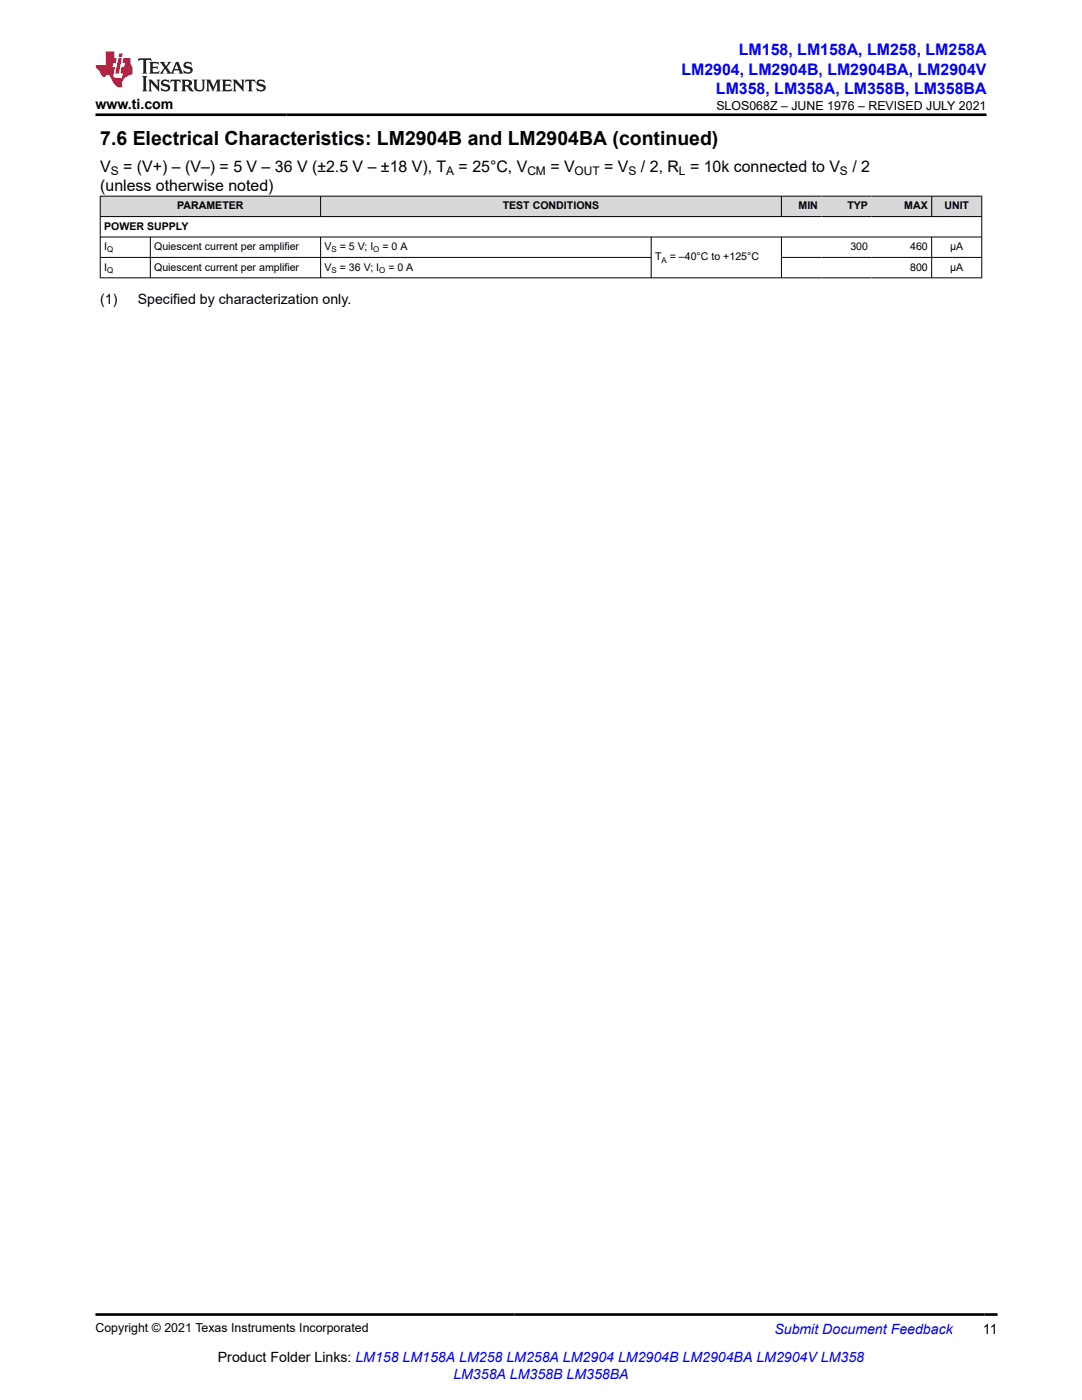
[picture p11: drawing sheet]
<svg xmlns="http://www.w3.org/2000/svg" width="216mm" height="279mm" viewBox="0 0 216 279" stroke-linecap="round" stroke-linejoin="round" font-family="sans-serif">
<defs><g id="words">
<text font-size="3.9" x="20" y="28.8">7.6 Electrical Characteristics: LM2904B and LM2904BA (continued)</text>
<g font-size="3.2" fill="#00f">
<text x="147.4" y="11.1">LM158, LM158A, LM258, LM258A</text>
<text x="136" y="14.9">LM2904, LM2904B, LM2904BA, LM2904V</text>
<text x="142.9" y="18.7">LM358, LM358A, LM358B, LM358BA</text>
</g>
<g font-size="3.2">
<text x="20" y="34.3">V</text>
<text x="24.6" y="34.3">= (V+) – (V–) = 5 V – 36 V (±2.5 V – ±18 V), T</text>
<text x="91.5" y="34.3">= 25°C, V</text>
<text x="109.8" y="34.3">= V</text>
<text x="120.6" y="34.3">= V</text>
<text x="127.9" y="34.3">/ 2, R = 10k connected to V</text>
<text x="170.1" y="34.3">/ 2</text>
<text x="20" y="38.1">(unless otherwise noted)</text>
</g>
<g font-size="2.8">
<text x="19" y="21.8">www.ti.com</text>
<text x="20" y="60.6">(1)</text>
<text x="27.5" y="60.6">Specified by characterization only.</text>
<text x="196.1" y="266.1">11</text>
<text x="43.5" y="271.7">Product Folder Links: LM158 LM158A LM258 LM258A LM2904 LM2904B LM2904BA LM2904V LM358</text>
</g>
<g font-size="2.8" fill="#00f">
<text x="154.5" y="266.2">Submit Document Feedback</text>
<text x="90.5" y="275.1">LM358A LM358B LM358BA</text>
</g>
<g font-size="2.5">
<text x="143" y="21.9">SLOS068Z – JUNE 1976 – REVISED JULY 2021</text>
<text x="19" y="265.9">Copyright © 2021 Texas Instruments Incorporated</text>
</g>
<g font-size="2.4">
<text x="22.1" y="34.9">S</text>
<text x="89" y="34.9">A</text>
<text x="105.2" y="34.9">CM</text>
<text x="114.7" y="34.9">OUT</text>
<text x="125.4" y="34.9">S</text>
<text x="135.5" y="34.9">L</text>
<text x="167.6" y="34.9">S</text>
</g>
<g font-size="2.1">
<text x="35.4" y="41.8">PARAMETER</text>
<text x="100.3" y="41.8">TEST CONDITIONS</text>
<text x="159.3" y="41.8">MIN</text>
<text x="169.1" y="41.8">TYP</text>
<text x="180.4" y="41.8">MAX</text>
<text x="188.4" y="41.8">UNIT</text>
<text x="20.8" y="45.9">POWER SUPPLY</text>
<text x="20.8" y="49.9">I</text>
<text x="30.8" y="49.9">Quiescent current per amplifier</text>
<text x="64.7" y="49.9">V</text>
<text x="67.8" y="49.9">= 5 V; I</text>
<text x="76.3" y="49.9">= 0 A</text>
<text x="130.7" y="52">T</text>
<text x="133.6" y="52">= –40°C to +125°C</text>
<text x="169.7" y="49.9">300</text>
<text x="181.6" y="49.9">460</text>
<text x="189.6" y="49.9">µA</text>
<text x="20.8" y="54">I</text>
<text x="30.8" y="54">Quiescent current per amplifier</text>
<text x="64.7" y="54">V</text>
<text x="67.8" y="54">= 36 V; I</text>
<text x="77.5" y="54">= 0 A</text>
<text x="181.6" y="54">800</text>
<text x="189.6" y="54">µA</text>
</g>
<g font-size="1.6">
<text x="21.4" y="50.4">Q</text>
<text x="66.2" y="50.4">S</text>
<text x="74.5" y="50.4">O</text>
<text x="132" y="52.4">A</text>
<text x="21.4" y="54.4">Q</text>
<text x="66.2" y="54.4">S</text>
<text x="75.7" y="54.4">O</text>
</g>
</g></defs>
<g fill="#d8d8d8">
<path d="M20 39.1h175.9v4.1h-175.9z" fill-rule="evenodd"/>
<path d="M20.1 39.2h43.8v4h-43.8z" fill-rule="evenodd"/>
<path d="M64 39.2h91.9v4h-91.9z" fill-rule="evenodd"/>
<path d="M156 39.2h7.9v4h-7.9z" fill-rule="evenodd"/>
<path d="M163.9 39.2h10v4h-10z" fill-rule="evenodd"/>
<path d="M173.9 39.2h11.9v4h-11.9z" fill-rule="evenodd"/>
<path d="M186 39.2h9.8v4h-9.8z" fill-rule="evenodd"/>
</g>
<g fill="none" stroke="#000" stroke-width=".2">
<path d="M19.9 39.1h176.1M20 39.1v16.4M64 39.1v4.2M155.9 39.1v4.2M185.9 39.1v4.2M195.9 39.1v16.4M19.9 43.2h176.1M19.9 47.3h176.1M19.9 51.4h110.1M19.9 55.4h176.1M30 47.3v8.2M64 47.3v8.2"/>
<path d="M129.9 47.3v8.2M155.9 47.3v8.2M155.9 51.4h40.1M185.9 47.3v8.2"/>
</g>
<path d="M27.7 11.6l-.2 .6 .5-.2h.6v.1v2.2l-.2 .4h1l-.2-.4v-2.2v-.1h.5l.5 .2-.1-.6zM29.8 12.4l.2 .3v1.6l-.2 .4h1.9l.1-.6a1.08 1.08 0 0 1-1.3 .2v-.7h.6l.4 .2v-.7l-.4 .2h-.6v-.5l.2-.2a1 1 0 0 1 1 .3l-.1-.5zM31.8 12.4l1 1.1-1 1.2h.9l-.2-.2 .4-.8 .5 .8-.2 .2h1.6l-.2-.2 .1-.5h1l.1 .5-.1 .2h.9l-.2-.4-.8-1.9h-.5l-1 2.1-.8-1.1 .9-1h-.8l.2 .2-.5 .6-.3-.6 .1-.2zM35.2 12.8l.4 1h-.8zM36.8 12.5a.65 .65 0 0 0-.2 .7 .65 .65 0 0 0 .6 .5l.7 .1 .1 .3a.79 .79 0 0 1-.7 .4 .79 .79 0 0 1-.7-.5l.1 .7 .2-.1a.93 .93 0 0 0 1.1 0 .93 .93 0 0 0 .4-.9 1.46 1.46 0 0 0-1.2-.6l-.1-.3a1.09 1.09 0 0 1 1.2 .2l-.2-.6-.1 .1-.6-.2zM28.4 15.2l.2 .4v2.2l-.2 .4h1l-.2-.4v-2.2l.2-.4zM29.6 15.9l.2 .4v1.5l-.2 .4h.8l-.3-.4v-1.3l1.7 1.8v-2l.2-.4h-.8l.2 .2 .1 1.1-1.2-1.3zM32.3 16a.65 .65 0 0 0-.2 .8 .65 .65 0 0 0 .7 .4l.6 .2 .1 .2a.79 .79 0 0 1-.7 .4 .79 .79 0 0 1-.7-.5l.1 .7 .2-.1a.93 .93 0 0 0 1.1 .1 .93 .93 0 0 0 .4-1 1.46 1.46 0 0 0-1.2-.5l-.1-.4a1.09 1.09 0 0 1 1.2 .2l-.2-.6-.1 .1-.6-.1zM34.1 15.9l-.1 .6a.63 .63 0 0 1 .7-.3l.1 1.6-.3 .4h1l-.2-.4v-1.6a.66 .66 0 0 1 .8 .3l-.1-.6zM36.2 15.9l.2 .4v1.5l-.2 .4h.9l-.2-.2v-.7h.5l.1 .2a.79 .79 0 0 0 1.2 .6l-1-.9a.61 .61 0 0 0 .6-.6 .61 .61 0 0 0-.5-.7zM36.9 16.2h.2a.47 .47 0 0 1 .5 .1 .47 .47 0 0 1 .1 .5l-.2 .1-.6 .1zM38.5 15.9l.2 .2a2.27 2.27 0 0 0 .4 2 1.04 1.04 0 0 0 1.7-.7v-1.3l.2-.2h-.8l.2 .4v1.1a.6 .6 0 0 1-.6 .6 .6 .6 0 0 1-.6-.6v-1.1l.3-.4zM41.1 15.9l.2 .4v1.5l-.2 .4h.7l-.2-.4v-1.4l.9 1.9 .8-1.9v1.4l-.2 .4h1l-.3-.4v-1.5l.3-.4h-.8l-.7 1.5-.7-1.5zM44.3 15.9l.2 .4v1.5l-.2 .4h1.9l.1-.6a1.09 1.09 0 0 1-1.3 .2v-.7h.6l.4 .2v-.6l-.4 .2h-.6v-.6l.2-.1a1.01 1.01 0 0 1 1 .3l-.1-.6zM46.4 15.9l.3 .4v1.5l-.3 .4h.8l-.2-.4v-1.3l1.6 1.8v-2l.2-.4h-.7l.2 .2v1.1l-1.2-1.3zM49 15.9l-.1 .6a.63 .63 0 0 1 .8-.3v1.6l-.3 .4h1l-.2-.4v-1.6a.66 .66 0 0 1 .8 .3l-.1-.6zM51.4 16a.65 .65 0 0 0-.2 .8 .65 .65 0 0 0 .6 .4l.6 .2 .2 .2a.79 .79 0 0 1-.8 .4 .79 .79 0 0 1-.6-.5l.1 .7 .2-.1a.93 .93 0 0 0 1 .1 .93 .93 0 0 0 .5-1 1.46 1.46 0 0 0-1.3-.5l-.1-.4a1.09 1.09 0 0 1 1.3 .2l-.2-.6-.2 .1-.5-.1z" fill="#231f20"/>
<path d="M21.1 10.3v2.7h-2.1l.1 .4 .9 1a.95 .95 0 0 0 .9 .9 .59 .59 0 0 1 .6-.4 .59 .59 0 0 1 .5 .3l.4 .8a1.59 1.59 0 0 0 2.1 1.4 1.61 1.61 0 0 1 1-2.3l1-.3-.1-1.5a1.59 1.59 0 0 1-.4-1.7h-1.4l-.2 .9h.5l-.1 .9h-.5l-.2 .9v.3l.4 .1-.2 .9h-.6a.73 .73 0 0 1-1.1-.7l.3-1.5h-.5l.2-.9h.5l.2-.9h-.5v-1.3zM23.6 11.6l-.6 3.1h.7l.6-3.1zM23.8 10.7l-.1 .6h.7l.1-.6z" fill="#ed1c24"/>
<path d="M19 22.9h177.8M19 262.3h180" fill="none" stroke="#000" stroke-width=".53"/>
<use href="#words"/>
</svg>
